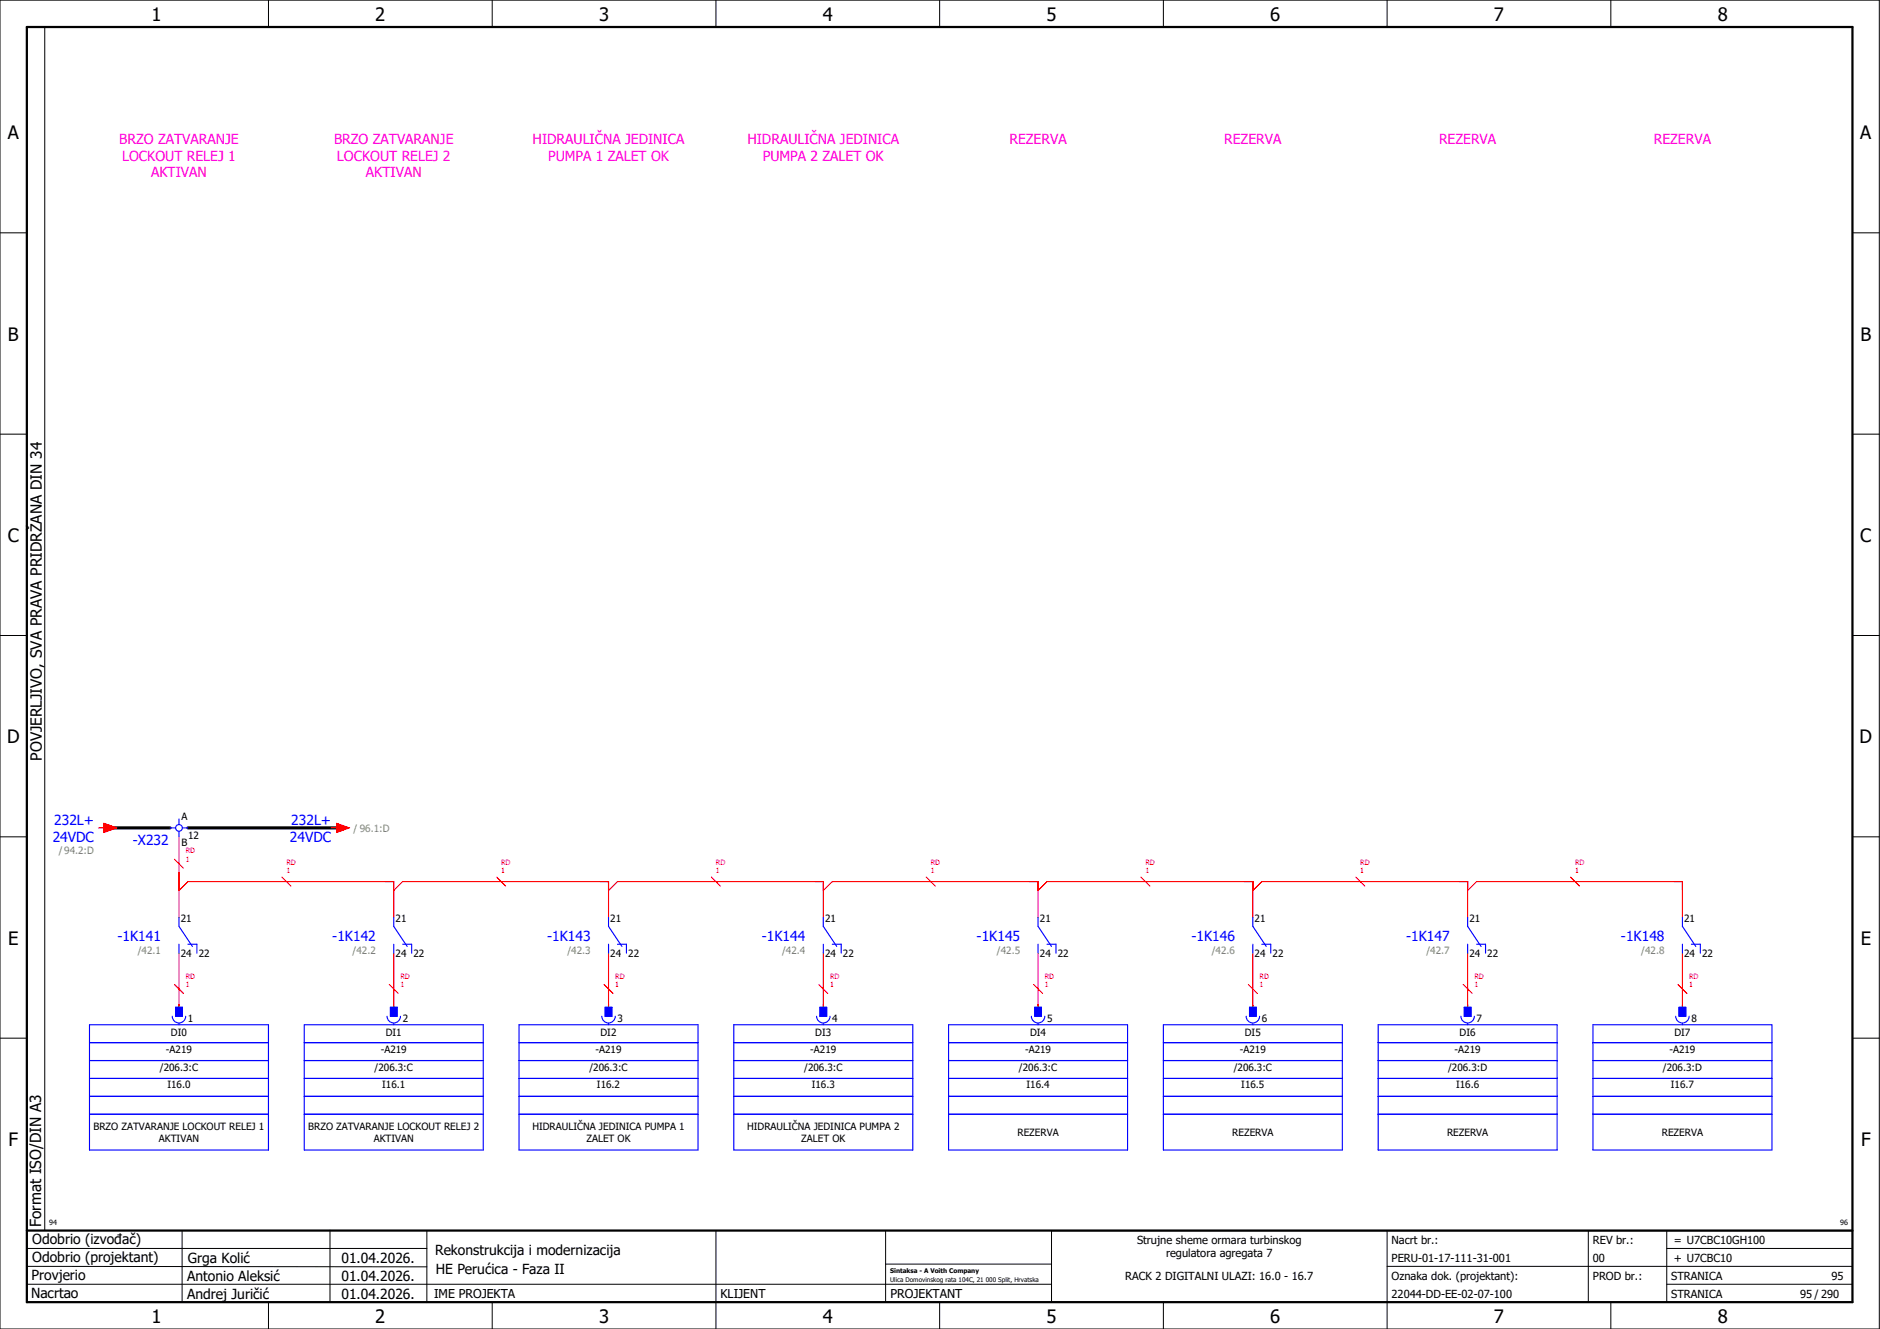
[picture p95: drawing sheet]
<svg xmlns="http://www.w3.org/2000/svg" width="420mm" height="297mm" viewBox="0 0 420 297" stroke-linecap="round" stroke-linejoin="round" font-family="sans-serif">
<defs><g id="words">
<g font-size="4.1">
<text x="33.9" y="4.7">1</text>
<text x="83.9" y="4.7">2</text>
<text x="133.9" y="4.7">3</text>
<text x="183.9" y="4.7">4</text>
<text x="233.9" y="4.7">5</text>
<text x="283.9" y="4.7">6</text>
<text x="333.9" y="4.7">7</text>
<text x="383.9" y="4.7">8</text>
<text x="1.8" y="31.2">A</text>
<text x="415.8" y="31.2">A</text>
<text x="1.8" y="76.2">B</text>
<text x="415.8" y="76.2">B</text>
<text x="1.8" y="121.2">C</text>
<text x="415.8" y="121.2">C</text>
<text x="1.6" y="166.2">D</text>
<text x="415.6" y="166.2">D</text>
<text x="1.8" y="211.2">E</text>
<text x="415.8" y="211.2">E</text>
<text x="1.9" y="256.2">F</text>
<text x="415.9" y="256.2">F</text>
<text x="33.9" y="295.7">1</text>
<text x="83.9" y="295.7">2</text>
<text x="133.9" y="295.7">3</text>
<text x="183.9" y="295.7">4</text>
<text x="233.9" y="295.7">5</text>
<text x="283.9" y="295.7">6</text>
<text x="333.9" y="295.7">7</text>
<text x="383.9" y="295.7">8</text>
</g>
<g font-size="3.4">
<text x="9.4" y="170" transform="rotate(-90 9.4 170)">POVJERLJIVO, SVA PRAVA PRIDRŽANA DIN 34</text>
<text x="9.2" y="274.3" transform="rotate(-90 9.2 274.3)">Format ISO/DIN A3</text>
</g>
<g font-size="3.1" fill="#f0f">
<text x="26.7" y="32.1">BRZO ZATVARANJE</text>
<text x="27.3" y="35.9">LOCKOUT RELEJ 1</text>
<text x="74.7" y="32.1">BRZO ZATVARANJE</text>
<text x="75.3" y="35.9">LOCKOUT RELEJ 2</text>
<text x="119" y="32.1">HIDRAULIČNA JEDINICA</text>
<text x="122.5" y="35.9">PUMPA 1 ZALET OK</text>
<text x="167" y="32.1">HIDRAULIČNA JEDINICA</text>
<text x="170.5" y="35.9">PUMPA 2 ZALET OK</text>
<text x="225.6" y="32.1">REZERVA</text>
<text x="273.6" y="32.1">REZERVA</text>
<text x="321.6" y="32.1">REZERVA</text>
<text x="369.6" y="32.1">REZERVA</text>
<text x="33.8" y="39.6">AKTIVAN</text>
<text x="81.8" y="39.6">AKTIVAN</text>
</g>
<g font-size="3.1" fill="#00f">
<text x="12.1" y="184.4">232L+</text>
<text x="65.1" y="184.4">232L+</text>
<text x="11.8" y="188.1">24VDC</text>
<text x="29.7" y="188.8">-X232</text>
<text x="64.8" y="188.1">24VDC</text>
<text x="26.3" y="210.3">-1K141</text>
<text x="74.3" y="210.3">-1K142</text>
<text x="122.3" y="210.3">-1K143</text>
<text x="170.3" y="210.3">-1K144</text>
<text x="218.3" y="210.3">-1K145</text>
<text x="266.3" y="210.3">-1K146</text>
<text x="314.3" y="210.3">-1K147</text>
<text x="362.3" y="210.3">-1K148</text>
</g>
<g font-size="3.1">
<text x="7.2" y="278.1">Odobrio (izvođač)</text>
<text x="97.2" y="280.5">Rekonstrukcija i modernizacija</text>
<text x="7.1" y="286.1">Provjerio</text>
<text x="7.2" y="282.1">Odobrio (projektant)</text>
<text x="41.8" y="286.2">Antonio Aleksić</text>
<text x="42" y="282.3">Grga Kolić</text>
<text x="76.3" y="282.3">01.04.2026.</text>
<text x="76.3" y="286.3">01.04.2026.</text>
<text x="97.4" y="284.8">HE Perućica - Faza II</text>
<text x="6.9" y="290">Nacrtao</text>
<text x="41.8" y="290.3">Andrej Juričić</text>
<text x="76.3" y="290.3">01.04.2026.</text>
</g>
<g font-size="2.7">
<text x="97" y="290.1">IME PROJEKTA</text>
<text x="161" y="290.1">KLIJENT</text>
<text x="199" y="290.1">PROJEKTANT</text>
</g>
<g font-size="2.5">
<text x="254.1" y="278">Strujne sheme ormara turbinskog</text>
<text x="260.6" y="281">regulatora agregata 7</text>
<text x="311" y="278">Nacrt br.:</text>
<text x="356" y="278">REV br.:</text>
<text x="374.1" y="278">= U7CBC10GH100</text>
<text x="251.5" y="286">RACK 2 DIGITALNI ULAZI: 16.0 - 16.7</text>
<text x="311" y="286">Oznaka dok. (projektant):</text>
<text x="311" y="282">PERU-01-17-111-31-001</text>
<text x="356" y="286">PROD br.:</text>
<text x="356" y="282">00</text>
<text x="373.5" y="286">STRANICA</text>
<text x="374.1" y="282.1">+ U7CBC10</text>
<text x="409.3" y="286">95</text>
<text x="311" y="290">22044-DD-EE-02-07-100</text>
<text x="373.5" y="290">STRANICA</text>
<text x="402.3" y="290">95 / 290</text>
</g>
<g font-size="2.2">
<text x="40.6" y="183.2">A</text>
<text x="40.6" y="189.2">B</text>
<text x="42.1" y="187.6">12</text>
<text x="40.4" y="206">21</text>
<text x="88.4" y="206">21</text>
<text x="136.4" y="206">21</text>
<text x="184.4" y="206">21</text>
<text x="232.4" y="206">21</text>
<text x="280.4" y="206">21</text>
<text x="328.4" y="206">21</text>
<text x="376.4" y="206">21</text>
<text x="40.4" y="213.9">24</text>
<text x="44.4" y="213.9">22</text>
<text x="88.4" y="213.9">24</text>
<text x="92.4" y="213.9">22</text>
<text x="136.4" y="213.9">24</text>
<text x="140.4" y="213.9">22</text>
<text x="184.4" y="213.9">24</text>
<text x="188.4" y="213.9">22</text>
<text x="232.4" y="213.9">24</text>
<text x="236.4" y="213.9">22</text>
<text x="280.4" y="213.9">24</text>
<text x="284.4" y="213.9">22</text>
<text x="328.4" y="213.9">24</text>
<text x="332.4" y="213.9">22</text>
<text x="376.4" y="213.9">24</text>
<text x="380.4" y="213.9">22</text>
<text x="38.2" y="231.5">DI0</text>
<text x="42" y="228.4">1</text>
<text x="86.2" y="231.5">DI1</text>
<text x="90" y="228.4">2</text>
<text x="134.2" y="231.5">DI2</text>
<text x="138" y="228.4">3</text>
<text x="182.2" y="231.5">DI3</text>
<text x="186" y="228.4">4</text>
<text x="230.2" y="231.5">DI4</text>
<text x="234" y="228.4">5</text>
<text x="278.2" y="231.5">DI5</text>
<text x="282" y="228.4">6</text>
<text x="326.2" y="231.5">DI6</text>
<text x="330" y="228.4">7</text>
<text x="374.2" y="231.5">DI7</text>
<text x="378" y="228.4">8</text>
<text x="35.7" y="239.3">/206.3:C</text>
<text x="37.1" y="235.3">-A219</text>
<text x="83.7" y="239.3">/206.3:C</text>
<text x="85.1" y="235.3">-A219</text>
<text x="131.7" y="239.3">/206.3:C</text>
<text x="133.1" y="235.3">-A219</text>
<text x="179.7" y="239.3">/206.3:C</text>
<text x="181.1" y="235.3">-A219</text>
<text x="227.7" y="239.3">/206.3:C</text>
<text x="229.1" y="235.3">-A219</text>
<text x="275.7" y="239.3">/206.3:C</text>
<text x="277.1" y="235.3">-A219</text>
<text x="323.6" y="239.3">/206.3:D</text>
<text x="325.1" y="235.3">-A219</text>
<text x="371.6" y="239.3">/206.3:D</text>
<text x="373.1" y="235.3">-A219</text>
<text x="37.4" y="243.3">I16.0</text>
<text x="85.4" y="243.3">I16.1</text>
<text x="133.4" y="243.3">I16.2</text>
<text x="181.4" y="243.3">I16.3</text>
<text x="229.4" y="243.3">I16.4</text>
<text x="277.4" y="243.3">I16.5</text>
<text x="325.4" y="243.3">I16.6</text>
<text x="373.4" y="243.3">I16.7</text>
<text x="20.9" y="252.6">BRZO ZATVARANJE LOCKOUT RELEJ 1</text>
<text x="35.5" y="255.3">AKTIVAN</text>
<text x="68.9" y="252.6">BRZO ZATVARANJE LOCKOUT RELEJ 2</text>
<text x="83.5" y="255.3">AKTIVAN</text>
<text x="119" y="252.6">HIDRAULIČNA JEDINICA PUMPA 1</text>
<text x="131.1" y="255.3">ZALET OK</text>
<text x="167" y="252.6">HIDRAULIČNA JEDINICA PUMPA 2</text>
<text x="179.1" y="255.3">ZALET OK</text>
<text x="227.4" y="253.9">REZERVA</text>
<text x="275.4" y="253.9">REZERVA</text>
<text x="323.4" y="253.9">REZERVA</text>
<text x="371.4" y="253.9">REZERVA</text>
</g>
<g font-size="2.2" fill="#7ca552">
<text x="79" y="185.9">/ 96.1:D</text>
<text x="13.1" y="190.9">/94.2:D</text>
<text x="30.8" y="213.2">/42.1</text>
<text x="78.8" y="213.2">/42.2</text>
<text x="126.8" y="213.2">/42.3</text>
<text x="174.8" y="213.2">/42.4</text>
<text x="222.8" y="213.2">/42.5</text>
<text x="270.8" y="213.2">/42.6</text>
<text x="318.8" y="213.2">/42.7</text>
<text x="366.8" y="213.2">/42.8</text>
</g>
<g font-size="1.6" fill="#f00">
<text x="41.5" y="190.8">RD</text>
<text x="41.5" y="192.7">1</text>
<text x="64" y="195.2">1</text>
<text x="64" y="193.3">RD</text>
<text x="112" y="195.2">1</text>
<text x="112" y="193.3">RD</text>
<text x="160" y="195.2">1</text>
<text x="160" y="193.3">RD</text>
<text x="208" y="195.2">1</text>
<text x="208" y="193.3">RD</text>
<text x="256" y="195.2">1</text>
<text x="256" y="193.3">RD</text>
<text x="304" y="195.2">1</text>
<text x="304" y="193.3">RD</text>
<text x="352" y="195.2">1</text>
<text x="352" y="193.3">RD</text>
<text x="41.5" y="220.7">1</text>
<text x="41.5" y="218.8">RD</text>
<text x="89.5" y="220.7">1</text>
<text x="89.5" y="218.8">RD</text>
<text x="137.5" y="220.7">1</text>
<text x="137.5" y="218.8">RD</text>
<text x="185.5" y="220.7">1</text>
<text x="185.5" y="218.8">RD</text>
<text x="233.5" y="220.7">1</text>
<text x="233.5" y="218.8">RD</text>
<text x="281.5" y="220.7">1</text>
<text x="281.5" y="218.8">RD</text>
<text x="329.5" y="220.7">1</text>
<text x="329.5" y="218.8">RD</text>
<text x="377.5" y="220.7">1</text>
<text x="377.5" y="218.8">RD</text>
</g>
<g font-size="1.6">
<text x="11" y="273.7">94</text>
<text x="411.2" y="273.7">96</text>
</g>
<g font-size="1.4">
<text x="198.9" y="284.4">Sintaksa - A Voith Company</text>
<text x="198.9" y="286.4">Ulica Domovinskog rata 104C, 21 000 Split, Hrvatska</text>
</g>
</g></defs>
<g fill="none" stroke="#000" stroke-width=".22">
<path d="M0 0h420v297h-420zM10 6v269M60 0v6M110 0v6M160 0v6M210 0v6M260 0v6M310 0v6M360 0v6M0 52h6M414 52h6M0 97h6"/>
<path d="M414 97h6M0 142h6M414 142h6M414 176.3v87.4M0 187h6M414 187h6M0 232h6M414 232h6M6 279h89.4M40.7 275v16M73.7 274.9v16M95.4 275.1v16"/>
<path d="M160 275v22M197.9 275.1v16M310 275v22M355 275v16M372.5 279h41.5M372.5 275v16M414 275h-179v16M6 283l89.4 .1M6 287h229M60 291v6M110 291v6M197.9 282.5h37.1"/>
<path d="M210 291v6M260 291v6M310 283h104M360 291v6M372.5 287h41.5"/>
</g>
<path d="M6 6h408v285h-408zM6 275h408" fill="none" stroke="#000" stroke-width=".5"/>
<g fill="none" stroke="#f00" stroke-width=".25">
<path d="M22 185h1.2M23.2 184l2.8 1-2.8 1zM39 192l2 2M40 199l2-2h46v8M40 187v18M63 196l2 2M74 185h1.2M75.2 184l2.8 1-2.8 1zM88 199l2-2h46v8M111 196l2 2M136 199l2-2h46v8M159 196l2 2"/>
<path d="M184 199l2-2h46v8M207 196l2 2M232 199l2-2h46v8M255 196l2 2M280 199l2-2h46v8M303 196l2 2M328 199l2-2h46v8M351 196l2 2M40 213v12M88 213v12M136 213v12M184 213v12"/>
<path d="M232 213v12M280 213v12M328 213v12M376 213v12M39 220l2 2M87 220l2 2M135 220l2 2M183 220l2 2M231 220l2 2M279 220l2 2M327 220l2 2M375 220l2 2"/>
</g>
<path d="M24 185h14M42 185h34" fill="none" stroke="#000" stroke-width=".7"/>
<g fill="none" stroke="#00f" stroke-width=".25">
<path d="M38 185h1.3M40 183v1.3M40 185.8v1.2M40.8 185h1.2M40 205v2l3 4.5M40 211v2M42 211h2v2M88 205v2l3 4.5M88 211v2M90 211h2v2M136 205v2l3 4.5M136 211v2"/>
<path d="M138 211h2v2M184 205v2l3 4.5M184 211v2M186 211h2v2M232 205v2l3 4.5M232 211v2M234 211h2v2M280 205v2l3 4.5M280 211v2M282 211h2v2M328 205v2l3 4.5M328 211v2"/>
<path d="M330 211h2v2M376 205v2l3 4.5M376 211v2M378 211h2v2M20 237h40M20 229h40v28h-40zM20 233h40M38.5 227.1a1.5 1.5 0 0 0 1.5 1.5 1.5 1.5 0 0 0 1.5-1.5M39.3 225.1h1.5v2h-1.5zM40 228.7v.3M68 237h40M68 233h40"/>
<path d="M68 229h40v28h-40zM86.5 227.1a1.5 1.5 0 0 0 1.5 1.5 1.5 1.5 0 0 0 1.5-1.5M87.3 225.1h1.5v2h-1.5zM88 228.7v.3M116 237h40M116 233h40M116 229h40v28h-40zM134.5 227.1a1.5 1.5 0 0 0 1.5 1.5 1.5 1.5 0 0 0 1.5-1.5M135.3 225.1h1.5v2h-1.5zM136 228.7v.3M164 237h40M164 233h40"/>
<path d="M164 229h40v28h-40zM182.5 227.1a1.5 1.5 0 0 0 1.5 1.5 1.5 1.5 0 0 0 1.5-1.5M183.3 225.1h1.5v2h-1.5zM184 228.7v.3M212 237h40M212 233h40M212 229h40v28h-40zM230.5 227.1a1.5 1.5 0 0 0 1.5 1.5 1.5 1.5 0 0 0 1.5-1.5M231.3 225.1h1.5v2h-1.5zM232 228.7v.3M260 237h40M260 233h40"/>
<path d="M260 229h40v28h-40zM278.5 227.1a1.5 1.5 0 0 0 1.5 1.5 1.5 1.5 0 0 0 1.5-1.5M279.3 225.1h1.5v2h-1.5zM280 228.7v.3M308 237h40M308 233h40M308 229h40v28h-40zM326.5 227.1a1.5 1.5 0 0 0 1.5 1.5 1.5 1.5 0 0 0 1.5-1.5M327.3 225.1h1.5v2h-1.5zM328 228.7v.3M356 237h40M356 233h40"/>
<path d="M356 229h40v28h-40zM374.5 227.1a1.5 1.5 0 0 0 1.5 1.5 1.5 1.5 0 0 0 1.5-1.5M375.2 225.1h1.5v2h-1.5zM376 228.7v.3M20 249h40M20 245h40M20 241h40M68 249h40M68 245h40M68 241h40M116 249h40M116 245h40"/>
<path d="M116 241h40M164 249h40M164 245h40M164 241h40M212 249h40M212 245h40M212 241h40M260 249h40M260 245h40M260 241h40M308 249h40M308 245h40"/>
<path d="M308 241h40M356 249h40M356 245h40M356 241h40"/>
<circle cx="40" cy="185" r=".75"/>
</g>
<g fill="#00f" stroke="#00f" stroke-width=".22">
<path d="M39.3 225.1h1.5v2h-1.5z"/>
<path d="M87.3 225.1h1.5v2h-1.5z"/>
<path d="M135.3 225.1h1.5v2h-1.5z"/>
<path d="M183.3 225.1h1.5v2h-1.5z"/>
<path d="M231.3 225.1h1.5v2h-1.5z"/>
<path d="M279.3 225.1h1.5v2h-1.5z"/>
<path d="M327.3 225.1h1.5v2h-1.5z"/>
<path d="M375.2 225.1h1.5v2h-1.5z"/>
</g>
<g fill="#f00" stroke="#f00" stroke-width=".22">
<path d="M23.2 184l2.8 1-2.8 1z"/>
<path d="M75.2 184l2.8 1-2.8 1z"/>
</g>
<use href="#words"/>
</svg>
